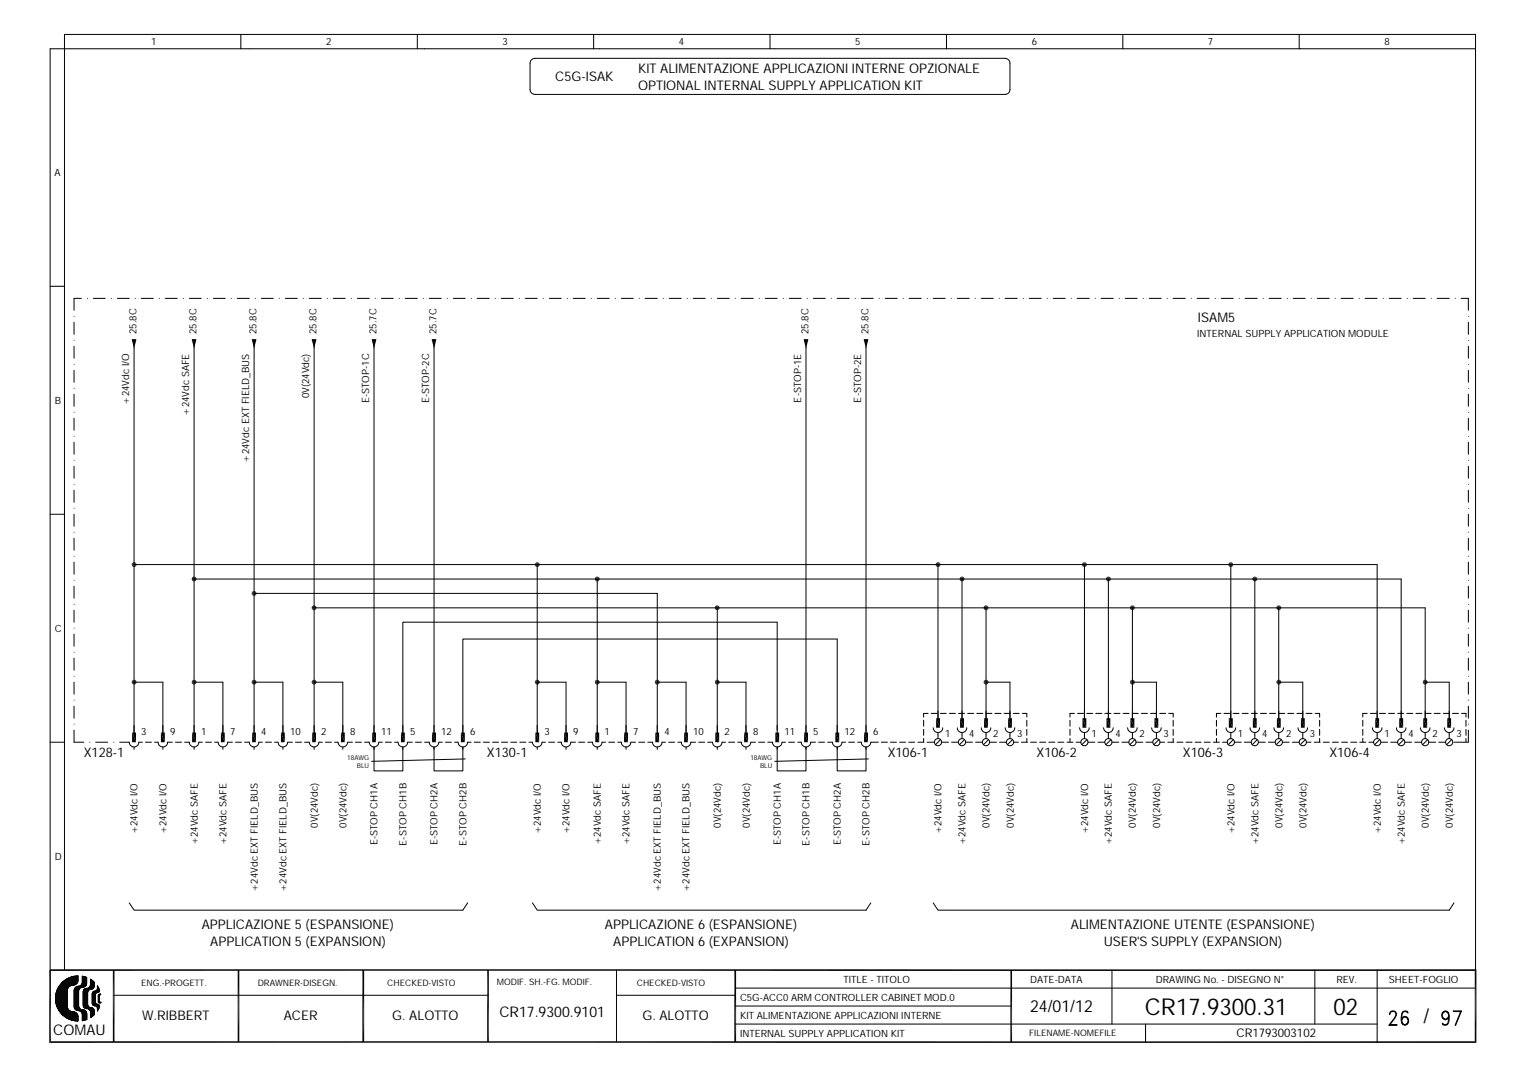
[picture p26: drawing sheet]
<svg xmlns="http://www.w3.org/2000/svg" width="297mm" height="210mm" viewBox="0 0 297 210" stroke-linecap="round" stroke-linejoin="round" font-family="sans-serif">
<defs><g id="words">
<g font-size="4.5">
<text x="222.9" y="197.5">CR17.9300.31</text>
<text x="259.6" y="197.5">02</text>
</g>
<text font-size="3.9" x="277.1" y="199.2">/</text>
<text font-size="3.2" x="200.5" y="197.1">24/01/12</text>
<g font-size="2.9">
<text x="10.4" y="201.5">COMAU</text>
<text x="97.2" y="198">CR17.9300.9101</text>
</g>
<g font-size="2.6">
<text x="108.1" y="15.8">C5G-ISAK</text>
<text x="124.2" y="14.2">KIT ALIMENTAZIONE APPLICAZIONI INTERNE OPZIONALE</text>
<text x="124.2" y="17.4">OPTIONAL INTERNAL SUPPLY APPLICATION KIT</text>
<text x="233.2" y="62.8">ISAM5</text>
<text x="16.3" y="147.3">X128-1</text>
<text x="94.8" y="147.3">X130-1</text>
<text x="172.8" y="147.3">X106-1</text>
<text x="201.8" y="147.3">X106-2</text>
<text x="230.3" y="147.3">X106-3</text>
<text x="258.8" y="147.3">X106-4</text>
<text x="39.3" y="180.9">APPLICAZIONE 5 (ESPANSIONE)</text>
<text x="40.9" y="184.2">APPLICATION 5 (EXPANSION)</text>
<text x="117.8" y="180.9">APPLICAZIONE 6 (ESPANSIONE)</text>
<text x="119.4" y="184.2">APPLICATION 6 (EXPANSION)</text>
<text x="208.5" y="180.9">ALIMENTAZIONE UTENTE (ESPANSIONE)</text>
<text x="214.9" y="184.2">USER'S SUPPLY (EXPANSION)</text>
<text x="27.7" y="198.7">W.RIBBERT</text>
<text x="55.2" y="198.7">ACER</text>
<text x="76.4" y="198.7">G. ALOTTO</text>
<text x="125.1" y="198.7">G. ALOTTO</text>
</g>
<text font-size="2.3" x="240.7" y="202">CR1793003102</text>
<g font-size="1.9">
<text x="29.4" y="8.8">1</text>
<text x="63.5" y="8.8">2</text>
<text x="97.8" y="8.8">3</text>
<text x="132.1" y="8.8">4</text>
<text x="166.5" y="8.8">5</text>
<text x="200.9" y="8.8">6</text>
<text x="235.2" y="8.8">7</text>
<text x="269.5" y="8.8">8</text>
<text x="10.6" y="34.3">A</text>
<text x="26.6" y="65" transform="rotate(-90 26.6 65)">25.8C</text>
<text x="38.2" y="65" transform="rotate(-90 38.2 65)">25.8C</text>
<text x="49.9" y="65" transform="rotate(-90 49.9 65)">25.8C</text>
<text x="61.6" y="65" transform="rotate(-90 61.6 65)">25.8C</text>
<text x="73.3" y="65" transform="rotate(-90 73.3 65)">25.7C</text>
<text x="85" y="65" transform="rotate(-90 85 65)">25.7C</text>
<text x="157.4" y="65" transform="rotate(-90 157.4 65)">25.8C</text>
<text x="169.1" y="65" transform="rotate(-90 169.1 65)">25.8C</text>
<text x="233.1" y="65.6">INTERNAL SUPPLY APPLICATION MODULE</text>
<text x="60.2" y="77.5" transform="rotate(-90 60.2 77.5)">0V(24Vdc)</text>
<text x="10.7" y="78.6">B</text>
<text x="25.2" y="78.8" transform="rotate(-90 25.2 78.8)">+24Vdc I/O</text>
<text x="36.9" y="81" transform="rotate(-90 36.9 81)">+24Vdc SAFE</text>
<text x="71.9" y="78.5" transform="rotate(-90 71.9 78.5)">E-STOP-1C</text>
<text x="83.6" y="78.5" transform="rotate(-90 83.6 78.5)">E-STOP-2C</text>
<text x="156" y="78.4" transform="rotate(-90 156 78.4)">E-STOP-1E</text>
<text x="167.7" y="78.4" transform="rotate(-90 167.7 78.4)">E-STOP-2E</text>
<text x="48.5" y="90.1" transform="rotate(-90 48.5 90.1)">+24Vdc EXT FIELD_BUS</text>
<text x="10.6" y="123">C</text>
<text x="27.5" y="143.1">3</text>
<text x="33.1" y="143.1">9</text>
<text x="39.2" y="143.1">1</text>
<text x="44.8" y="143.1">7</text>
<text x="50.9" y="143.1">4</text>
<text x="56.5" y="143.1">10</text>
<text x="62.5" y="143.1">2</text>
<text x="68.2" y="143.1">8</text>
<text x="74.2" y="143.1">11</text>
<text x="79.8" y="143.1">5</text>
<text x="85.9" y="143.1">12</text>
<text x="91.5" y="143.1">6</text>
<text x="106" y="143.1">3</text>
<text x="111.6" y="143.1">9</text>
<text x="117.7" y="143.1">1</text>
<text x="123.3" y="143.1">7</text>
<text x="129.3" y="143.1">4</text>
<text x="135" y="143.1">10</text>
<text x="141" y="143.1">2</text>
<text x="146.6" y="143.1">8</text>
<text x="152.7" y="143.1">11</text>
<text x="158.3" y="143.1">5</text>
<text x="164.4" y="143.1">12</text>
<text x="170" y="143.1">6</text>
<text x="184" y="143.6">1</text>
<text x="188.7" y="143.6">4</text>
<text x="193.4" y="143.6">2</text>
<text x="198" y="143.6">3</text>
<text x="212.5" y="143.6">1</text>
<text x="217.2" y="143.6">4</text>
<text x="221.8" y="143.6">2</text>
<text x="226.5" y="143.6">3</text>
<text x="241" y="143.6">1</text>
<text x="245.7" y="143.6">4</text>
<text x="250.4" y="143.6">2</text>
<text x="255" y="143.6">3</text>
<text x="269.5" y="143.6">1</text>
<text x="274.2" y="143.6">4</text>
<text x="278.8" y="143.6">2</text>
<text x="283.5" y="143.6">3</text>
<text x="61.8" y="161.2" transform="rotate(-90 61.8 161.2)">0V(24Vdc)</text>
<text x="67.5" y="161.2" transform="rotate(-90 67.5 161.2)">0V(24Vdc)</text>
<text x="140.3" y="161.2" transform="rotate(-90 140.3 161.2)">0V(24Vdc)</text>
<text x="145.9" y="161.2" transform="rotate(-90 145.9 161.2)">0V(24Vdc)</text>
<text x="192.7" y="161.2" transform="rotate(-90 192.7 161.2)">0V(24Vdc)</text>
<text x="197.3" y="161.2" transform="rotate(-90 197.3 161.2)">0V(24Vdc)</text>
<text x="221.1" y="161.2" transform="rotate(-90 221.1 161.2)">0V(24Vdc)</text>
<text x="225.8" y="161.2" transform="rotate(-90 225.8 161.2)">0V(24Vdc)</text>
<text x="249.7" y="161.2" transform="rotate(-90 249.7 161.2)">0V(24Vdc)</text>
<text x="254.3" y="161.2" transform="rotate(-90 254.3 161.2)">0V(24Vdc)</text>
<text x="278.2" y="161.2" transform="rotate(-90 278.2 161.2)">0V(24Vdc)</text>
<text x="282.8" y="161.2" transform="rotate(-90 282.8 161.2)">0V(24Vdc)</text>
<text x="10.7" y="167.4">D</text>
<text x="26.8" y="162.4" transform="rotate(-90 26.8 162.4)">+24Vdc I/O</text>
<text x="32.4" y="162.4" transform="rotate(-90 32.4 162.4)">+24Vdc I/O</text>
<text x="38.5" y="164.6" transform="rotate(-90 38.5 164.6)">+24Vdc SAFE</text>
<text x="44.1" y="164.6" transform="rotate(-90 44.1 164.6)">+24Vdc SAFE</text>
<text x="73.5" y="164.6" transform="rotate(-90 73.5 164.6)">E-STOP CH1A</text>
<text x="79.1" y="164.7" transform="rotate(-90 79.1 164.7)">E-STOP CH1B</text>
<text x="85.2" y="164.6" transform="rotate(-90 85.2 164.6)">E-STOP CH2A</text>
<text x="90.8" y="164.7" transform="rotate(-90 90.8 164.7)">E-STOP CH2B</text>
<text x="105.3" y="162.4" transform="rotate(-90 105.3 162.4)">+24Vdc I/O</text>
<text x="110.9" y="162.4" transform="rotate(-90 110.9 162.4)">+24Vdc I/O</text>
<text x="117" y="164.6" transform="rotate(-90 117 164.6)">+24Vdc SAFE</text>
<text x="122.6" y="164.6" transform="rotate(-90 122.6 164.6)">+24Vdc SAFE</text>
<text x="152" y="164.6" transform="rotate(-90 152 164.6)">E-STOP CH1A</text>
<text x="157.6" y="164.7" transform="rotate(-90 157.6 164.7)">E-STOP CH1B</text>
<text x="163.7" y="164.6" transform="rotate(-90 163.7 164.6)">E-STOP CH2A</text>
<text x="169.3" y="164.7" transform="rotate(-90 169.3 164.7)">E-STOP CH2B</text>
<text x="183.3" y="162.4" transform="rotate(-90 183.3 162.4)">+24Vdc I/O</text>
<text x="188" y="164.6" transform="rotate(-90 188 164.6)">+24Vdc SAFE</text>
<text x="211.8" y="162.4" transform="rotate(-90 211.8 162.4)">+24Vdc I/O</text>
<text x="216.5" y="164.6" transform="rotate(-90 216.5 164.6)">+24Vdc SAFE</text>
<text x="240.3" y="162.4" transform="rotate(-90 240.3 162.4)">+24Vdc I/O</text>
<text x="245" y="164.6" transform="rotate(-90 245 164.6)">+24Vdc SAFE</text>
<text x="268.8" y="162.4" transform="rotate(-90 268.8 162.4)">+24Vdc I/O</text>
<text x="273.5" y="164.6" transform="rotate(-90 273.5 164.6)">+24Vdc SAFE</text>
<text x="50.2" y="173.7" transform="rotate(-90 50.2 173.7)">+24Vdc EXT FIELD_BUS</text>
<text x="55.8" y="173.7" transform="rotate(-90 55.8 173.7)">+24Vdc EXT FIELD_BUS</text>
<text x="128.7" y="173.7" transform="rotate(-90 128.7 173.7)">+24Vdc EXT FIELD_BUS</text>
<text x="134.3" y="173.7" transform="rotate(-90 134.3 173.7)">+24Vdc EXT FIELD_BUS</text>
<text x="164.2" y="191.5">TITLE - TITOLO</text>
<text x="200.6" y="191.5">DATE-DATA</text>
<text x="225" y="191.5">DRAWING No. - DISEGNO N°</text>
<text x="260.2" y="191.5">REV.</text>
<text x="270.4" y="191.5">SHEET-FOGLIO</text>
<text x="144.1" y="195">C5G-ACC0 ARM CONTROLLER CABINET MOD.0</text>
<text x="144.1" y="198.5">KIT ALIMENTAZIONE APPLICAZIONI INTERNE</text>
<text x="144.1" y="202">INTERNAL SUPPLY APPLICATION KIT</text>
</g>
<g font-size="1.7">
<text x="27.5" y="191.9">ENG.-PROGETT.</text>
<text x="50.2" y="191.9">DRAWNER-DISEGN.</text>
<text x="75.4" y="191.9">CHECKED-VISTO</text>
<text x="96.7" y="191.7">MODIF. SH.-FG. MODIF.</text>
<text x="124" y="191.9">CHECKED-VISTO</text>
<text x="200.4" y="201.7">FILENAME-NOMEFILE</text>
</g>
<g font-size="1.3">
<text x="67.6" y="148">18AWG</text>
<text x="69.5" y="149.6">BLU</text>
<text x="146.1" y="148">18AWG</text>
<text x="148" y="149.6">BLU</text>
</g>
</g></defs>
<g fill="none" stroke="#000" stroke-width=".19">
<path d="M46.9 6.7v2.8M81.2 6.7v2.8M103.6 11.5l.5-.1h91.6a.95 .95 0 0 1 .9 .9v5.1a.94 .94 0 0 1-.9 1h-91.6a.95 .95 0 0 1-.9-1v-5.1zM115.6 6.7v2.8M149.9 6.7v2.8M184.3 6.7v2.8M218.6 6.7v2.8M252.9 6.7v2.8M287.3 9.5h-277.5v179.4M9.8 55.7h2.8M15.8 58.1h-1.4v2.3M17 58.1h.1"/>
<path d="M18.2 58.1h2.3M21.7 58.1h.1M22.8 58.1h2.4M26.3 58.1h.1M27.5 58.1h2.3M31 58.1h.1M32.2 58.1h2.3M35.7 58.1h.1M36.9 58.1h2.3M40.3 58.1h.1M41.5 58.1h2.4M45 58.1h.1"/>
<path d="M46.2 58.1h2.3M49.7 58.1h.1M50.9 58.1h2.3M54.4 58.1h.1M55.5 58.1h2.4M59 58.1h.1M60.2 58.1h2.3M63.7 58.1h.1M64.9 58.1h2.3M68.4 58.1h.1M69.6 58.1h2.3M73 58.1h.1"/>
<path d="M74.2 58.1h2.4M77.7 58.1h.1M78.9 58.1h2.3M82.4 58.1h.1M83.6 58.1h2.3M87.1 58.1h.1M88.2 58.1h2.4M91.7 58.1h.1M92.9 58.1h2.4M96.4 58.1h.1M97.6 58.1h2.3M101.1 58.1h.1"/>
<path d="M102.3 58.1h2.3M105.7 58.1h.1M106.9 58.1h2.4M110.4 58.1h.1M111.6 58.1h2.3M115.1 58.1h.1M116.3 58.1h2.3M119.8 58.1h.1M120.9 58.1h2.4M124.4 58.1h.1M125.6 58.1h2.4M129.1 58.1h.1"/>
<path d="M130.3 58.1h2.3M133.8 58.1h.1M135 58.1h2.3M138.5 58.1h.1M139.6 58.1h2.4M143.1 58.1h.1M144.3 58.1h2.3M147.8 58.1h.1M149 58.1h2.3M152.5 58.1h.1M153.6 58.1h2.4M157.1 58.1h.1"/>
<path d="M158.3 58.1h2.4M161.8 58.1h.1M163 58.1h2.3M166.5 58.1h.1M167.7 58.1h2.3M171.2 58.1h.1M172.3 58.1h2.4M175.8 58.1h.1M177 58.1h2.3M180.5 58.1h.1M181.7 58.1h2.3M185.2 58.1h.1"/>
<path d="M186.4 58.1h2.3M189.8 58.1h.1M191 58.1h2.4M194.5 58.1h.1M195.7 58.1h2.3M199.2 58.1h.1M200.4 58.1h2.3M203.9 58.1h.1M205 58.1h2.4M208.5 58.1h.1M209.7 58.1h2.3M213.2 58.1h.1"/>
<path d="M214.4 58.1h2.3M217.9 58.1h.1M219.1 58.1h2.3M222.5 58.1h.1M223.7 58.1h2.4M227.2 58.1h.1M228.4 58.1h2.3M231.9 58.1h.1M233.1 58.1h2.3M236.6 58.1h.1M237.7 58.1h2.4M241.2 58.1h.1"/>
<path d="M242.4 58.1h2.4M245.9 58.1h.1M247.1 58.1h2.3M250.6 58.1h.1M251.8 58.1h2.3M255.2 58.1h.1M256.4 58.1h2.4M259.9 58.1h.1M261.1 58.1h2.3M264.6 58.1h.1M265.8 58.1h2.3M269.3 58.1h.1"/>
<path d="M270.4 58.1h2.4M273.9 58.1h.1M275.1 58.1h2.4M278.6 58.1h.1M279.8 58.1h2.3M283.3 58.1h.1M284.5 58.1h1.4v2.3M14.4 75.6h.1M14.4 70.9h.1M14.4 66.3h.1M14.4 61.6h.1M14.4 62.8v2.3"/>
<path d="M14.4 67.4v2.4M14.4 72.1v2.3M14.4 76.8v2.3M26.1 67v76.1M37.8 67v76.1M49.5 67v76.1M61.2 67v76.1M72.8 67v76.1M84.5 67v76.1M156.9 67.4v75.7M168.6 67.4v75.7M285.9 62.8v2.3"/>
<path d="M285.9 67.4v2.4M285.9 72.1v2.3M285.9 76.8v2.3M285.9 75.6h.1M285.9 70.9h.1M285.9 66.3h.1M285.9 61.6h.1M14.4 99h.1M14.4 94.3h.1M14.4 89.6h.1M14.4 85h.1M14.4 80.3h.1"/>
<path d="M14.4 81.4v2.4M14.4 86.1v2.3M14.4 90.8v2.3M14.4 95.5v2.3M285.9 81.4v2.4M285.9 86.1v2.3M285.9 90.8v2.3M285.9 95.5v2.3M285.9 99h.1M285.9 94.3h.1M285.9 89.6h.1M285.9 85h.1"/>
<path d="M285.9 80.3h.1M9.8 100.1h2.8M14.4 117.7h.1M14.4 113h.1M14.4 108.3h.1M14.4 103.6h.1M14.4 100.1v2.4M14.4 104.8v2.3M14.4 109.5v2.3M14.4 114.1v2.4M14.4 118.8v2.4M26.1 109.9h242v30.4"/>
<path d="M37.8 112.7h235v27.6M49.5 115.5h78.5v27.6M61.2 118.4h216.3v21.9M104.6 109.9v33.2M116.3 112.7v30.4M139.6 118.4v24.7M182.6 109.9v30.4M187.3 112.7v27.6M192 118.4v21.9M211.1 109.9v30.4M215.8 112.7v27.6M220.5 118.4v21.9"/>
<path d="M239.6 109.9v30.4M244.3 112.7v27.6M248.9 118.4v21.9M285.9 100.1v2.4M285.9 104.8v2.3M285.9 109.5v2.3M285.9 114.1v2.4M285.9 118.8v2.4M285.9 117.7h.1M285.9 113h.1M285.9 108.3h.1M285.9 103.6h.1"/>
<path d="M14.4 136.3h.1M14.4 131.7h.1M14.4 127h.1M14.4 122.3h.1M14.4 123.5v2.3M14.4 128.2v2.3M14.4 132.8v2.4M14.4 137.5v2.3M26.1 132.8h5.6v10.3M37.8 132.8h5.6v10.3M49.5 132.8h5.6v10.3M61.2 132.8h5.5v10.3"/>
<path d="M104.6 132.8h5.6v10.3M116.3 132.8h5.6v10.3M128 132.8h5.6v10.3M139.6 132.8h5.6v10.3M180.7 138.9h-.9v.7M181.3 138.9h1.2M183 138.9h1.2M184.8 138.9h1.2M186.6 138.9h1.2M188.4 138.9h1.1M190.2 138.9h1.1M191.9 138.9h1.2"/>
<path d="M192 132.8h4.6v7.5M193.7 138.9h1.2M195.5 138.9h1.2M197.3 138.9h1.1M199 138.9h.9v.7M209.2 138.9h-.9v.7M209.8 138.9h1.1M211.6 138.9h1.1M213.3 138.9h1.2M215.1 138.9h1.2M216.9 138.9h1.1M218.7 138.9h1.1"/>
<path d="M220.4 138.9h1.2M220.5 132.8h4.6v7.5M222.2 138.9h1.2M224 138.9h1.1M225.8 138.9h1.1M227.5 138.9h.9v.7M237.7 138.9h-.9v.7M238.3 138.9h1.1M240.1 138.9h1.1M241.8 138.9h1.2M243.6 138.9h1.2M245.4 138.9h1.1"/>
<path d="M247.1 138.9h1.2M248.9 138.9h1.2M248.9 132.8h4.7v7.5M250.7 138.9h1.2M252.5 138.9h1.1M254.3 138.9h1.1M256 138.9h.9v.7M266.2 138.9h-.9v.7M266.8 138.9h1.1M268.5 138.9h1.2M270.3 138.9h1.2M272.1 138.9h1.2"/>
<path d="M273.9 138.9h1.1M275.7 138.9h1.1M277.4 138.9h1.2M277.5 132.8h4.6v7.5M279.2 138.9h1.2M281 138.9h1.2M282.7 138.9h1.2M284.5 138.9h.9v.7M285.9 123.5v2.3M285.9 128.2v2.3M285.9 132.8v2.4M285.9 137.5v2.3"/>
<path d="M285.9 136.3h.1M285.9 131.7h.1M285.9 127h.1M285.9 122.3h.1M9.8 144.5h2.8M14.4 142.2v2.3h1.9M14.4 141h.1M17.5 144.5h.1M18.6 144.5h2.4M22.1 144.5h.1M23.3 144.5h1.9a.93 .93 0 0 0 .9 1 .93 .93 0 0 0 .9-1h.7M26.1 145.5v.4"/>
<path d="M28.3 144.5h1.2M30.1 144.5h.7a.93 .93 0 0 0 .9 1 .93 .93 0 0 0 .9-1h.9M31.7 145.5v.4M34.2 144.5h1.1M35.9 144.5h1a.93 .93 0 0 0 .9 1 .93 .93 0 0 0 .9-1h.7M37.8 145.5v.4M40 144.5h1.2M41.8 144.5h.7a.93 .93 0 0 0 .9 1 .93 .93 0 0 0 .9-1h.9M43.4 145.5v.4M45.8 144.5h1.2M47.6 144.5h.9a.93 .93 0 0 0 1 1 .93 .93 0 0 0 .9-1h.7M49.5 145.5v.4"/>
<path d="M51.7 144.5h1.2M53.4 144.5h.7a.94 .94 0 0 0 1 1 .94 .94 0 0 0 .9-1h.9M55.1 145.5v.4M57.5 144.5h1.2M59.3 144.5h.9a.94 .94 0 0 0 .9 1 .94 .94 0 0 0 1-1h.7M61.2 145.5v.4M63.4 144.5h1.1M65.1 144.5h.7a.94 .94 0 0 0 .9 1 .94 .94 0 0 0 1-1h.9M66.7 145.5v.4M69.2 144.5h1.2M71 144.5h.9a.93 .93 0 0 0 .9 1 .93 .93 0 0 0 .9-1h.7M72.8 145.9v-.4v4.6h5.6v-4.6v.4"/>
<path d="M75 144.5h1.2M76.8 144.5h.7a.93 .93 0 0 0 .9 1 .93 .93 0 0 0 1-1h.9M78.4 142.6v-21.4h72.9v21.9M78.4 141.2v1.9M80.9 144.5h1.1M82.7 144.5h.9a.93 .93 0 0 0 .9 1 .93 .93 0 0 0 .9-1h.7M84.5 145.9v-.4v4.6h5.6v-4.6v.4M86.7 144.5h1.2M88.5 144.5h.7a.93 .93 0 0 0 .9 1 .93 .93 0 0 0 .9-1h.7M90.1 142.6v-18.2h72.9v18.7M90.1 141.2v1.9M90.6 147.8l-18.3 .4"/>
<path d="M92.3 144.5h1.2M94.1 144.5h1.2M95.9 144.5h1.1M97.6 144.5h1.2M99.4 144.5h1.2M101.2 144.5h1.2M103 144.5h.7a.93 .93 0 0 0 .9 1 .93 .93 0 0 0 .9-1h.7M104.6 145.5v.4M106.8 144.5h1.2M108.6 144.5h.7a.93 .93 0 0 0 .9 1 .93 .93 0 0 0 .9-1h.9M110.2 145.5v.4M112.6 144.5h1.2"/>
<path d="M114.4 144.5h.9a.93 .93 0 0 0 1 1 .93 .93 0 0 0 .9-1h.7M116.3 145.5v.4M118.5 144.5h1.2M120.3 144.5h.6a.93 .93 0 0 0 1 1 .93 .93 0 0 0 .9-1h.9M121.9 145.5v.4M124.3 144.5h1.2M126.1 144.5h.9a.93 .93 0 0 0 1 1 .93 .93 0 0 0 .9-1h.7M128 145.5v.4M130.2 144.5h1.1M132 144.5h.6a.93 .93 0 0 0 1 1 .93 .93 0 0 0 .9-1h.9M133.6 145.5v.4M136 144.5h1.2"/>
<path d="M137.8 144.5h.9a.94 .94 0 0 0 .9 1 .94 .94 0 0 0 1-1h.6M139.6 145.5v.4M141.8 144.5h1.2M143.6 144.5h.7a.94 .94 0 0 0 .9 1 .94 .94 0 0 0 1-1h.9M145.2 145.5v.4M147.7 144.5h1.2M149.5 144.5h.9a.94 .94 0 0 0 .9 1 .94 .94 0 0 0 1-1h.6M151.3 145.9v-.4v4.6h5.6v-4.6v.4M153.5 144.5h1.2M155.3 144.5h.7a.93 .93 0 0 0 .9 1 .93 .93 0 0 0 .9-1h.9M159.4 144.5h1.1M161.1 144.5h1a.93 .93 0 0 0 .9 1 .93 .93 0 0 0 .9-1h.7"/>
<path d="M163 145.9v-.4v4.6h5.6v-4.6v.4M165.2 144.5h1.2M167 144.5h.7a.93 .93 0 0 0 .9 1 .93 .93 0 0 0 .9-1h1.5M169.1 147.8l-18.3 .4M171.6 144.5h1.2M173.4 144.5h1.1M175.1 144.5h1.2M176.9 144.5h1.2M179.8 143.8l.1 .7h-1.2M179.8 140.2v1.2M179.8 142v1.2M180.5 144.5h1.4"/>
<path d="M181.7 141.7a.93 .93 0 0 0 .9 .9 .93 .93 0 0 0 .9-.9M182.6 142.6v1.2M183.1 144l-1 1M183.3 144.5h1.3M185.3 144.5h1.3M186.4 141.7a.93 .93 0 0 0 .9 .9 .93 .93 0 0 0 .9-.9M187.3 142.6v1.2M187.8 144l-1 1M188 144.5h1.3M189.9 144.5h1.4M191 141.7a.93 .93 0 0 0 1 .9 .93 .93 0 0 0 .9-.9M192 142.6v1.2"/>
<path d="M192.4 144l-.9 1M192.7 144.5h1.3M194.6 144.5h1.3M195.7 141.7a.94 .94 0 0 0 .9 .9 .94 .94 0 0 0 1-.9M196.6 142.6v1.2M197.1 144l-1 1M197.3 144.5h.9M198.8 144.5h1.2M199.9 140.2v1.2M199.9 142v1.2M199.9 143.8v.7M200.6 144.5h1.2"/>
<path d="M202.4 144.5h1.2M204.2 144.5h1.1M206 144.5h1.1M207.7 144.5h1.2M208.3 140.2v1.2M208.3 142v1.2M208.3 143.8v.7M209.5 144.5h.9M210.2 141.7a.94 .94 0 0 0 .9 .9 .94 .94 0 0 0 .9-.9M211.1 142.6v1.2M211.6 144l-1 1M211.8 144.5h1.3"/>
<path d="M213.7 144.5h1.4M214.8 141.7a.94 .94 0 0 0 1 .9 .94 .94 0 0 0 .9-.9M215.8 142.6v1.2M216.3 144l-1 1M216.5 144.5h1.3M218.4 144.5h1.4M219.5 141.7a.93 .93 0 0 0 1 .9 .93 .93 0 0 0 .9-.9M220.5 142.6v1.2M220.9 144l-.9 1M221.1 144.5h1.4M223.1 144.5h1.3M224.2 141.7a.93 .93 0 0 0 .9 .9 .93 .93 0 0 0 1-.9"/>
<path d="M225.1 142.6v1.2M225.6 144l-1 1M225.8 144.5h.9M227.4 144.5h1.1M228.4 140.2v1.2M228.4 142v1.2M228.4 143.8v.7M229.1 144.5h1.2M230.9 144.5h1.2M232.7 144.5h1.1M234.4 144.5h1.2M236.2 144.5h1.2"/>
<path d="M236.8 140.2v1.2M236.8 142v1.2M236.8 143.8v.7M238 144.5h.9M238.7 141.7a.93 .93 0 0 0 .9 .9 .93 .93 0 0 0 .9-.9M239.6 142.6v1.2M240.1 144l-1 1M240.3 144.5h1.3M242.3 144.5h1.3M243.4 141.7a.93 .93 0 0 0 .9 .9 .93 .93 0 0 0 .9-.9M244.3 142.6v1.2M244.8 144l-1 1"/>
<path d="M245 144.5h1.3M246.9 144.5h1.3M248 141.7a.94 .94 0 0 0 1 .9 .94 .94 0 0 0 .9-.9M248.9 142.6v1.2M249.4 144l-.9 1M249.7 144.5h1.3M251.6 144.5h1.3M252.7 141.7a.93 .93 0 0 0 .9 .9 .93 .93 0 0 0 1-.9M253.6 142.6v1.2M254.1 144l-1 1M254.3 144.5h.9M255.8 144.5h1.2"/>
<path d="M256.9 140.2v1.2M256.9 142v1.2M256.9 143.8v.7M257.6 144.5h1.2M259.4 144.5h1.2M261.2 144.5h1.1M263 144.5h1.1M264.7 144.5h1.2M265.3 140.2v1.2M265.3 142v1.2M265.3 143.8v.7M266.5 144.5h.9"/>
<path d="M267.2 141.7a.94 .94 0 0 0 .9 .9 .94 .94 0 0 0 .9-.9M268.1 142.6v1.2M268.6 144l-1 1M268.8 144.5h1.3M270.7 144.5h1.4M271.8 141.7a.93 .93 0 0 0 1 .9 .93 .93 0 0 0 .9-.9M272.8 142.6v1.2M273.3 144l-1 1M273.5 144.5h1.3M275.4 144.5h1.4M276.5 141.7a.93 .93 0 0 0 1 .9 .93 .93 0 0 0 .9-.9M277.5 142.6v1.2"/>
<path d="M277.9 144l-1 1M278.2 144.5h1.3M280.1 144.5h1.3M281.2 141.7a.94 .94 0 0 0 .9 .9 .94 .94 0 0 0 1-.9M282.1 142.6v1.2M282.6 144l-1 1M285.4 140.2v1.2M285.4 142v1.2M285.4 143.8v.7M285.9 142.2v2.3h-2.8M285.9 141h.1M25.2 175.8l.9 1.4h64l.9-1.4"/>
<path d="M103.7 175.8l.9 1.4h64l.9-1.4M181.7 175.8l.9 1.4h99.5l1-1.4M10.8 194l2.4 2.4-1.1 1.1M10.8 194.9l3.9 3.9M10.8 193.8l2.3 2.3M10.8 195.1l3.7 3.6M10.9 193.7l2.2 2.3M10.9 193.4l2.2 2.2M10.9 195.5l3.2 3.2M10.9 193.3l2.2 2.1M11 195.7l2.9 2.9M11 193l2.1 2.1"/>
<path d="M11.1 192.9l2 2M11.1 196l2.5 2.5M11.1 192.8l2 1.9M11.2 192.6l1.9 2-1.8 1.8M11.2 192.5l1.9 1.9M11.3 192.4l1.8 1.9-1.9 1.9M11.3 192.3l1.8 1.7M11.4 192.2l1.7 1.7M11.4 196.7l1.6 1.5 1.1-1.2 1.1 1M11.5 192.1l1.6 1.6M11.5 192l1.6 1.6-2.1 2.1M11.6 191.9l1.5 1.5"/>
<path d="M11.7 191.8l1.4 1.4M11.8 191.7l1.3 1.3M11.8 191.6l1.3 1.2M11.9 191.5l1.2 1.2M12 191.4l1.1 1.1M12.1 191.3l1.1 1.1-2.4 2.4M12.2 191.2l1.1 1.1M12.2 191.2l-.2 .2M12.3 191.1l1.1 1.1M12.4 191.1l1 1M12.4 191l1.1 1.1M12.6 188.9v-182.2h274.7v182.2"/>
<path d="M12.6 190.9l1 1.1M12.7 190.8l1 1.1M12.7 190.8l1.2 1.1M12.8 198.1l1.2-1.1 1.2 1.2M12.9 190.7l-1.5 1.4M13 190.6l1.2 1.2 1-1M13.1 190.6l1.2 1.2M13.1 196.2a1.2 1.2 0 0 0 1.2 .8M13.1 195.5l-1.5 1.5M13.1 195.3l-1.6 1.6M13.1 195.1l-1.6 1.7M13.1 195l-1.7 1.7"/>
<path d="M13.1 194.8l-1.8 1.7M13.1 194.4l-1.9 1.9 2.1 2.1 1.3-1.3M13.1 194.1l-2 2M13.1 193.9l-2 2.1M13.1 193.8l-2.1 2M13.1 193.4l-2.2 2.2M13.1 193.2l-2.2 2.2M13.1 193.1l-2.2 2.2 3.4 3.4 .9-.8M13.1 192.9l-2.2 2.2M13.1 192.7l-2.3 2.3M13.1 195.6l-1.4 1.5M13.1 195.8l-1.4 1.4"/>
<path d="M13.1 196l-1.3 1.2M13.1 196.2l-1.2 1.2M13.1 196.3l-1.1 1.1M13.2 190.5l1.3 1.3M13.3 190.5l-2.1 2M13.3 196.5l-1.1 1.1M13.3 190.5l1.3 1.3M13.3 196.6l-1 1.1-.4-.4M13.4 196.7l-1 1.1M13.4 190.4l1.3 1.3M13.5 196.8l-1.1 1M13.5 190.3l1.3 1.3"/>
<path d="M13.6 190.3l-2.5 2.5M13.6 196.8l-1 1.1M13.7 190.3l1.2 1.3M13.7 196.9l1.5 1.4M13.7 196.9l-1.1 1.1M13.9 196.9l-1.2 1.2M13.9 190.2l1.2 1.2M14.1 190.2l1 1-.5 .6M14.1 190.2l-3.2 3.1M14.2 190.1l1 1M14.3 197a.84 .84 0 0 1 .9 .9M14.3 191.8a1.24 1.24 0 0 0-1.2 .9v3.5"/>
<path d="M14.3 197l-1.2 1.3M14.4 197l.8 .8M14.4 194.9l.9 .8M14.4 195.2l1 .9-.6 .6M14.4 195.4l2.5 2.4M14.4 195.6l2.5 2.4M14.4 195.9l.9 .9M14.4 194.7l.9 .9M14.4 194.3l.9 .9M14.4 194.2l.9 .8M14.4 194l.9 .9M14.4 193.8l.9 .9"/>
<path d="M14.4 193l.9 .8M14.4 192.8l.9 .9M14.4 193.3l.9 .9M14.4 193.5l.9 .9M14.4 193.7l.9 .8M14.4 194.5l.9 .9M14.4 195l.9 .9M14.4 196.1l.8 .7M14.5 197l-1.3 1.3M14.5 192.7l.8 .8M14.5 190.1l.7 .7M14.5 192.5l.8 .8"/>
<path d="M14.5 190.1l-3.7 3.7M14.6 197.1l.5 .5M14.6 192.4l.7 .8M14.6 190.1l.6 .5M14.6 192.3l.7 .7M14.7 197.1l-1.3 1.3M14.7 190l-3.9 4M14.7 192.2l.6 .6M14.8 190l.4 .4M14.8 197.2l-1.3 1.3M14.8 192.2l.6 .5M14.9 192.1l-.4 .4"/>
<path d="M14.9 190l-4.1 4.2 4.4 4.3M14.9 197.3l-1.2 1.2M14.9 192.1l.5 .5M14.9 190l.3 .3M15 191.5l-1.2-1.3-2.8 2.9 2.1 2.2M15 197.4l-1.2 1.2M15 197.5l-1.1 1.1M15.1 190l-4.3 4.3 4.4 4.4M15.1 192.1l.4 .4M15.1 197.6l-1 1.1M15.1 190l.1 .1M15.1 192.1l-.6 .6"/>
<path d="M15.2 191l-.8 .8M15.2 197.7l-1 1M15.2 190.9a.88 .88 0 0 1-.9 .9M15.2 190.9v-.9a4.4 4.4 0 0 0-4.4 4.4 4.4 4.4 0 0 0 4.4 4.4v-.9M15.2 197.9h.1M15.2 190.6l-1.2 1.2-1.2-1.1M15.2 190.5l-1.5 1.5M15.2 190.3l-4.4 4.4 4.1 4.1 .3-.2M15.2 190.1l-4.4 4.4 4.3 4.3M15.2 190.9l-.9-.8-3.4 3.4 2.2 2.3M15.2 198l-.7 .7M15.2 198.2l-.6 .6"/>
<path d="M15.2 198.4l-.4 .4M15.2 198.7l-.1 .1M15.2 192l-.2 .1a.8 .8 0 0 0-.6 .7v3.2a.77 .77 0 0 0 .8 .8M15.2 196.8a.8 .8 0 0 1 .8 .8v1.1M15.2 192l.4 .4M15.3 195.8a.77 .77 0 0 0 .8 .8M15.3 193.3l-.9 .8M15.3 193.1l-.9 .9M15.3 193.4l-.9 .9M15.3 193.6l-.9 .9M15.3 193.8l-.9 .8M15.3 193.9l-.9 .9"/>
<path d="M15.3 194.3l-.9 .9M15.3 194.5l-.9 .8M15.3 194.6l-.9 .9M15.3 195.1l-.9 .9M15.3 195.5l-.8 .8 .4 .4 .5-.4M15.3 195.7l-.7 .7M15.3 194.8l-.9 .9 1.2 1.2M15.3 194.1l-.9 .9M15.3 195l-.9 .8M15.3 195.3l-.8 .9M15.3 195.8l-.7 .7M15.3 192.9l-.9 .9"/>
<path d="M15.3 192l-.9 .9M15.3 196l-.6 .6M15.4 192.7l-1 .9M15.4 192l.3 .3M15.5 196.4l-.4 .4M15.5 192l.3 .3M15.6 192l-1.2 1.1 .9 .9M15.6 196.4l-.4 .4M15.7 196.5l-.3 .3M15.7 191.9l.4 .3M15.8 196.5l1.1 1.2M15.8 196.6l-.3 .2"/>
<path d="M15.8 191.8l.5 .4M15.9 191.7l.5 .5 .4-.4M15.9 197.2l.5-.5 .4 .4-.8 .8M15.9 196.6l-.3 .3M15.9 197.2l1 1M16 191.6l.5 .5M16 196.6l.9 .9M16 191.4l.6 .6M16 190.1l.9 .8M16 197.6l.9 .9M16 197.5l.9 .9-.1 .2-.8-.8M16 198.2l.5 .4"/>
<path d="M16 198.3l.4 .4M16 198.5l.2 .2M16 191.3l.7 .7M16 191.1l.8 .7M16 198l.6 .6M16 198.7h.1M16 190.9l.8 .8M16 190.8l.9 .8M16 190.6l.9 .8M16 190.4l.9 .9M16 190.2l.9 .9M16.1 196.6a.8 .8 0 0 1 .8 .8v1.1"/>
<path d="M16.1 196.6l-.4 .4M16.1 192.2a.8 .8 0 0 0-.8 .8v2.8M16.2 193.1v2.8l.3 .4 .6 .1 .4 .3 .1 .4v1.1l.8-.6-.1-1-.2-.3-.4-.1M16.2 195.8l.6 .6 .4-.4M16.2 195.6l.8 .8M16.2 194.9l.9 .9M16.2 194.7l.9 .9M16.2 194.6l.9 .8M16.2 193.7l.9 .9-.9 .9M16.2 193.4l.9 .8-.9 .9M16.2 196.6l.7 .8-.9 .8M16.2 195.2l2.2 2.2"/>
<path d="M16.2 193.5l.9 .9M16.2 193.9l.9 .8M16.2 194l.9 .9M16.2 194.2l.9 .9M16.2 194.4l.9 .9M16.2 195.1l2.2 2.1M16.2 195.4l1.1 1.1M16.2 190.1l-.2 .2M16.2 193l.9 .9M16.2 192.9l.9 .8M16.3 196.6l-.5 .5M16.3 190.1l.6 .7"/>
<path d="M16.3 192.8l.8 .8-.9 .9M16.3 190.2l-.3 .3M16.4 192.7l.7 .7M16.5 192.6l.6 .6-.9 .9M16.5 196.7l-.5 .6M16.6 192.5l-.3 .3M16.6 192.5l.5 .6M16.6 196.8l-.6 .6M16.6 190.2l-.6 .6M16.7 196.9l-.7 .6M16.7 192.5l.5 .4M16.8 197l-.8 .7"/>
<path d="M16.8 192.5l-.6 .6M16.8 192.4l.5 .4M16.9 190.3l-.9-.2v1.2a.77 .77 0 0 1-.8 .7M16.9 190.3v1.1a.76 .76 0 0 1-.8 .8M16.9 191.5l-.7 .7M16.9 191.3l-.9 .9-.4-.3M16.9 190.8l-2.5 2.5M16.9 190.7l-1 .9M16.9 190.5l-.9 .8M16.9 190.3l-.9 .9M16.9 191.2l-1.2 1.1M16.9 191l-2.5 2.4"/>
<path d="M16.9 190.4l-.2-.1-.7 .7M16.9 190.6l-.4-.4-.5 .5M16.9 197.2l-.9 .9M16.9 198.5l-.9 .2M16.9 197.5l-.9 .9M16.9 197.7l-.9 .9M16.9 197.9l-.9 .8M16.9 198l-.7 .7M16.9 198.2l-.4 .4M17 192.4l-.8 .8M17 192.4l.3 .4M17.1 193.8l-.9 .8"/>
<path d="M17.1 193.9l-.9 .9M17.1 194.1l-.9 .9M17.1 195l-.9 .8M17.1 195.3l-.8 .8M17.1 195.5l-.7 .7M17.1 195.1l-.9 .9M17.1 194.8l-.9 .9M17.1 194.4l-.9 .9M17.1 193.4l-.9 .9M17.1 195.6l-.6 .7M17.1 195.8l-.5 .5-.3-.3M17.1 196.4l.3-.3 1 1"/>
<path d="M17.1 192.4l.3 .3M17.1 193l-.9 .9M17.2 195.9l-.5 .5M17.3 192.3l.3 .4M17.3 192.3l-1.1 1.1M17.3 196.1l-.3 .3M17.4 192.3l.3 .4M17.4 196.6l.5-.4 .4 .5M17.6 196.2l-.3 .3M17.6 192l.5 .5M17.6 191.8l.6 .6M17.6 191.1l.7 .8"/>
<path d="M17.6 198l.1 .1M17.6 197.7l.3 .3M17.6 197.5l.4 .4M17.6 197.9l.2 .1M17.7 190.7l.6 .8M17.7 196.2l.7 .7M17.7 192.7l.4-.2 .2-.3v-1l-.7-.5v1l-.1 .4-.4 .3-.6 .2-.3 .3v.3l.9 .8M17.7 192.7l-.4 .1-.2 .5v2.3l.2 .5 .4 .1M17.7 196.2l-.3 .3M17.9 190.9l-.3 .2M17.9 193.7l.7 .6-.7 .6 1.4 1.4M17.9 194.7l1.4 1.5"/>
<path d="M17.9 193.4l.7 .6M18 193.4l.3-.4 .4 .4M18 190.9l-.4 .4 .7 .7M18 196.3l-.5 .4 .9 .9M18 193.3l.6 .5-.7 .6 .7 .6-.6 .6M18.1 193.2l.5 .4M18.1 191l-.5 .5 .7 .7M18.1 196.3l-.5 .6M18.2 193.1l.4 .4M18.2 191.1l-.6 .6 .7 .6M18.2 196.4l-.6 .6 .7 .7M18.3 191.2l-.7 .6"/>
<path d="M18.3 196.5l-.7 .7 .6 .6M18.3 196.6l-.7 .7 .5 .5M18.3 191.3l-.8 .8 .5 .5M18.3 191.4l-2.1 2.2M18.3 191.6l-2.1 2.2M18.3 192.1l-.5 .5-.4-.4M18.3 191.8l-.9 .9M18.3 192l-.6 .7M18.3 191.4l-.5-.6-.2 .2 .7 .7M18.4 196.7h.1M18.4 196.8l-.8 .7M18.4 196.9l-.8 .8"/>
<path d="M18.4 197.1l-.8 .7M18.4 197.3l-.8 .7M18.4 197.5l-.7 .6M18.4 193l.4 .3M18.5 193a.51 .51 0 0 0-.6 .5v1.8a.57 .57 0 0 0 .7 .6l.3 .2 .1 .7M18.5 193l-.6 .6 .7 .6M18.6 195.1l.1 .3 .6 .3 .1 .4M18.6 194.5l-.7 .6 1.3 1.3M18.6 194.8l-.6 .7 .3 .3M18.6 193.6l-.7 .6 .7 .7M18.6 194.1l-.7 .7M18.6 194l-.7 .6 .7 .6"/>
<path d="M18.6 195.2l-.5 .5M18.6 195.8l.3-.2 .5 .4M18.6 193l.3 .3M18.6 195.3l-.4 .4M18.7 195.4l-.4 .4M18.7 192.9l.3 .4M18.8 195.5l-.4 .3M18.8 192.8l.4 .4M18.9 192.8l.4 .3M18.9 192.7l.4 .3-.2 .2M19 192.5a.51 .51 0 0 1-.5 .5M19 192.5v-.5a.9 .9 0 0 1 .3 1l-.7 .5v1.6"/>
<path d="M19 196.3l.2 .2M19 192.5l.4 .4M19 196.8h.1M19 192.3l.4 .4M19 192.1l.2 .3M19 192h.1M19 192.1v.1M19 195.6l-.3 .3M19.1 195.6l.3 .2M19.1 192.2l-.1 .2M19.1 193.9v1.2l.3 .2h.2v-.2M19.1 195.1l.2 .2 .2-.2"/>
<path d="M19.1 194.7l.3 .3M19.1 194.9l.4 .4 .1-.2M19.1 194l.3 .2-.3 .2M19.1 194.4l.3 .2M19.1 193.9l.3 .2M19.2 195.6l-.4 .4M19.2 192.3l-.2 .2M19.2 196.4l-.2 .3M19.2 192.4l-1.3 1.3M19.3 192.5l-1.4 1.4 .7 .6M19.3 195.7l-.4 .4M19.3 192.7l-1.4 1.4 .7 .6-.7 .6 .6 .5"/>
<path d="M19.3 195.8l-.4 .4M19.4 193.8v1.3h.2M19.4 193.9l-.3 .2M19.4 194.6l-.3 .2M19.4 196.1l-.4 .4 .1 .1M19.4 194l-.3 .2 .3 .3M19.4 195.1l-.2 .1M19.4 194.4l-.3 .2 .3 .2M19.4 194.7l-.3 .3M19.4 194.9l-.3 .2M19.4 193.6h.2M19.4 196.1l-.4 .7"/>
<path d="M19.4 193.8l-.2-.2v.1l.2 .2M19.4 192.8l-.5 .5M19.4 195.9l-.4 .4M19.5 195.1l.1 .1M19.6 193.7v-.1a.33 .33 0 0 0-.5 .3M19.6 193.7l-.2 .1M19.6 193.6h-.1l-.4 .3M22.1 193.8h72.9M120 188.9v14M120 193.8h23.1M143.1 199.4h125M143.1 192.4h144.2"/>
<path d="M143.1 195.9h53.8M216.5 188.9v10.5M223 199.4v3.5M256 188.9v10.5M268.1 188.9v14M270.5 199.5h1.5v.1h-1.6l1-1.3a.83 .83 0 0 0 0-1.3l-.7 .1-.1 .4h-.1l.2-.5 .7-.2a.69 .69 0 0 1 .3 1.1l-1.2 1.7M272.9 199l.2 .4 .4 .1 .4-.1 .2-.4M272.9 198.6l.2-.4 .4-.2 .4 .2 .2 .4M273.1 197.1l.4-.1 .5 .1M273.2 197a2.94 2.94 0 0 0-.2 2.2l.3 .3M273.3 198l-.3 .3-.1 .4M273.7 198a.82 .82 0 0 1 .4 .8 .82 .82 0 0 1-.4 .7"/>
<path d="M273.9 197l.2 .2a.66 .66 0 0 0-1-.2 2.49 2.49 0 0 0 0 2.5 .81 .81 0 0 0 1.1-.7 .81 .81 0 0 0-1.1-.8l-.2 .3M280.8 197.9l.2 .4 .3 .1 .5-.1 .2-.4M280.8 197.5l.2-.4 .3-.1 .5 .1 .2 .4M280.9 199.4l.3 .1 .6-.1M281.2 197a.82 .82 0 0 0-.4 .7 .82 .82 0 0 0 .4 .7M281.6 197l.3 .2a2.89 2.89 0 0 1-.2 2.3M282 198.2a.68 .68 0 0 1-.6 .4 .68 .68 0 0 1-.6-.4 .79 .79 0 0 1 .1-1.2 .79 .79 0 0 1 1.1 .2 3 3 0 0 1-.2 2.3 .65 .65 0 0 1-1-.3l.2 .3M282 197.8l-.1 .4-.3 .2M284.4 196.8l-1.1 2.8 1.2-2.8h-1.6v.2h1.5"/>
<circle cx="182.6" cy="144.5" r=".7"/>
<circle cx="187.3" cy="144.5" r=".7"/>
<circle cx="192" cy="144.5" r=".7"/>
<circle cx="196.6" cy="144.5" r=".7"/>
<circle cx="211.1" cy="144.5" r=".7"/>
<circle cx="215.8" cy="144.5" r=".7"/>
<circle cx="220.5" cy="144.5" r=".7"/>
<circle cx="225.1" cy="144.5" r=".7"/>
<circle cx="239.6" cy="144.5" r=".7"/>
<circle cx="244.3" cy="144.5" r=".7"/>
<circle cx="249" cy="144.5" r=".7"/>
<circle cx="253.6" cy="144.5" r=".7"/>
<circle cx="268.1" cy="144.5" r=".7"/>
<circle cx="272.8" cy="144.5" r=".7"/>
<circle cx="277.5" cy="144.5" r=".7"/>
<circle cx="282.1" cy="144.5" r=".7"/>
</g>
<g fill="#000">
<path d="M25.6 66h1l-.5 1.9zM37.3 66h.9l-.4 1.9zM49 66h.9l-.4 1.9zM60.7 66h.9l-.4 1.9zM72.3 66h1l-.5 1.9zM84 66h1l-.5 1.9zM156.4 66h1l-.5 1.9zM168.1 66h1l-.5 1.9zM25.6 109.9l.9 .2h-.8zM25.6 109.9h1l-.1 .2zM25.7 109.8l.9 .1h-1zM25.7 109.8h.8l.1 .1z"/>
<path d="M25.7 110.1l.7 .2h-.6zM25.7 110.1h.8l-.1 .2zM25.8 109.6l.7 .2h-.8zM25.8 109.6h.6l.1 .2zM25.8 110.3l.5 .1zM25.8 110.3h.6l-.1 .1zM25.8 109.6l.1-.1 .5 .1zM25.9 109.5l.5 .1zM25.9 110.4h.4zM25.9 109.5h.4zM37.3 112.7l.9 .2h-.8zM37.3 112.7h.9v.2z"/>
<path d="M37.4 112.6l.8 .1h-.9zM37.4 112.6h.8v.1zM37.4 112.9l.7 .2h-.7zM37.4 112.9h.8l-.1 .2zM37.4 112.4l.8 .2h-.8zM37.4 112.4h.7l.1 .2zM37.4 113.1l.6 .1zM37.4 113.1h.7l-.1 .1zM37.4 112.4l.2-.1 .5 .1zM37.6 112.3l.5 .1zM37.6 113.2h.4zM37.6 112.3h.4z"/>
<path d="M49 115.5l.9 .2h-.9zM49 115.5h.9v.2zM49 115.4l.9 .1h-.9zM49 115.4h.9v.1zM49 115.7l.8 .2h-.7zM49 115.7h.9l-.1 .2zM49.1 115.2l.8 .2h-.9zM49.1 115.2h.7l.1 .2zM49.1 115.9l.5 .1zM49.1 115.9h.7l-.2 .1zM49.1 115.2l.2-.1 .5 .1zM49.3 115.1l.5 .1z"/>
<path d="M49.3 116h.3zM49.3 115.1h.3zM60.7 118.4l.9 .1h-.9zM60.7 118.4h.9v.1zM60.7 118.2l.9 .2h-.9zM60.7 118.2h.9v.2zM60.7 118.5l.8 .2h-.7zM60.7 118.5h.9l-.1 .2zM60.8 118l.8 .2h-.9zM60.8 118h.7l.1 .2zM60.8 118.7l.5 .1zM60.8 118.7h.7l-.2 .1z"/>
<path d="M60.8 118l.2-.1 .5 .1zM61 117.9l.5 .1zM61 118.8h.3zM61 117.9h.3zM104.1 109.9l.9 .2h-.8zM104.1 109.9h1l-.1 .2zM104.2 109.8l.9 .1h-1zM104.2 109.8h.8l.1 .1zM104.2 110.1l.7 .2h-.6zM104.2 110.1h.8l-.1 .2zM104.3 109.6l.7 .2h-.8zM104.3 109.6h.6l.1 .2z"/>
<path d="M104.3 110.3l.5 .1zM104.3 110.3h.6l-.1 .1zM104.3 109.6l.1-.1 .5 .1zM104.4 109.5l.5 .1zM104.4 110.4h.4zM104.4 109.5h.4zM115.8 112.7l.9 .2h-.9zM115.8 112.7h.9v.2zM115.8 112.6l.9 .1h-.9zM115.8 112.6h.9v.1zM115.8 112.9l.8 .2h-.7zM115.8 112.9h.9l-.1 .2z"/>
<path d="M115.9 112.4l.8 .2h-.9zM115.9 112.4h.7l.1 .2zM115.9 113.1l.5 .1zM115.9 113.1h.7l-.2 .1zM115.9 112.4l.2-.1 .5 .1zM116.1 112.3l.5 .1zM116.1 113.2h.3zM116.1 112.3h.3zM139.2 118.4l.9 .1h-.9zM139.2 118.4h.9v.1zM139.2 118.2l.9 .2h-.9zM139.2 118.2h.9v.2z"/>
<path d="M139.2 118.5l.8 .2h-.7zM139.2 118.5h.9l-.1 .2zM139.3 118l.8 .2h-.9zM139.3 118h.7l.1 .2zM139.3 118.7l.5 .1zM139.3 118.7h.7l-.2 .1zM139.3 118l.1-.1 .6 .1zM139.4 117.9l.6 .1zM139.4 118.8h.4zM139.4 117.9h.4zM182.1 109.9l.9 .2h-.8zM182.1 109.9h1l-.1 .2z"/>
<path d="M182.2 109.8l.9 .1h-1zM182.2 109.8h.8l.1 .1zM182.2 110.1l.7 .2h-.6zM182.2 110.1h.8l-.1 .2zM182.3 109.6l.7 .2h-.8zM182.3 109.6h.6l.1 .2zM182.3 110.3l.5 .1zM182.3 110.3h.6l-.1 .1zM182.3 109.6l.1-.1 .5 .1zM182.4 109.5l.5 .1zM182.4 110.4h.4zM182.4 109.5h.4z"/>
<path d="M186.8 112.7l.9 .2h-.8zM186.8 112.7h.9v.2zM186.9 112.6l.8 .1h-.9zM186.9 112.6h.8v.1zM186.9 112.9l.7 .2h-.7zM186.9 112.9h.8l-.1 .2zM186.9 112.4l.8 .2h-.8zM186.9 112.4h.7l.1 .2zM186.9 113.1l.6 .1zM186.9 113.1h.7l-.1 .1zM186.9 112.4l.2-.1 .5 .1zM187.1 112.3l.5 .1z"/>
<path d="M187.1 113.2h.4zM187.1 112.3h.4zM191.5 118.4l.9 .1h-.9zM191.5 118.4h.9v.1zM191.5 118.2l.9 .2h-.9zM191.5 118.2h.9v.2zM191.5 118.5l.8 .2h-.7zM191.5 118.5h.9l-.1 .2zM191.6 118l.8 .2h-.9zM191.6 118h.7l.1 .2zM191.6 118.7l.5 .1zM191.6 118.7h.7l-.2 .1z"/>
<path d="M191.6 118l.2-.1 .5 .1zM191.8 117.9l.5 .1zM191.8 118.8h.3zM191.8 117.9h.3zM210.7 109.9l.8 .2h-.8zM210.7 109.9h.9l-.1 .2zM210.7 109.8l.9 .1h-.9zM210.7 109.8h.8l.1 .1zM210.7 110.1l.7 .2h-.6zM210.7 110.1h.8l-.1 .2zM210.8 109.6l.7 .2h-.8zM210.8 109.6h.6l.1 .2z"/>
<path d="M210.8 110.3l.5 .1zM210.8 110.3h.6l-.1 .1zM210.8 109.6l.1-.1 .5 .1zM210.9 109.5l.5 .1zM210.9 110.4h.4zM210.9 109.5h.4zM215.3 112.7l.9 .2h-.9zM215.3 112.7h.9v.2zM215.3 112.6l.9 .1h-.9zM215.3 112.6h.9v.1zM215.3 112.9l.8 .2h-.6zM215.3 112.9h.9l-.1 .2z"/>
<path d="M215.5 112.4l.7 .2h-.9zM215.5 112.4h.6l.1 .2zM215.5 113.1l.5 .1zM215.5 113.1h.6l-.1 .1zM215.5 112.4l.1-.1 .5 .1zM215.6 112.3l.5 .1zM215.6 113.2h.4zM215.6 112.3h.4zM220 118.4l.9 .1h-.9zM220 118.4h.9v.1zM220 118.2l.9 .2h-.9zM220 118.2h.9v.2z"/>
<path d="M220 118.5l.8 .2h-.7zM220 118.5h.9l-.1 .2zM220.1 118l.8 .2h-.9zM220.1 118h.7l.1 .2zM220.1 118.7l.5 .1zM220.1 118.7h.7l-.2 .1zM220.1 118l.2-.1 .5 .1zM220.3 117.9l.5 .1zM220.3 118.8h.3zM220.3 117.9h.3zM239.1 109.9l.9 .2h-.8zM239.1 109.9h1l-.1 .2z"/>
<path d="M239.2 109.8l.9 .1h-1zM239.2 109.8h.8l.1 .1zM239.2 110.1l.7 .2h-.6zM239.2 110.1h.8l-.1 .2zM239.3 109.6l.7 .2h-.8zM239.3 109.6h.6l.1 .2zM239.3 110.3l.5 .1zM239.3 110.3h.6l-.1 .1zM239.3 109.6l.1-.1 .5 .1zM239.4 109.5l.5 .1zM239.4 110.4h.4zM239.4 109.5h.4z"/>
<path d="M243.8 112.7l.9 .2h-.9zM243.8 112.7h1l-.1 .2zM243.8 112.6l1 .1h-1zM243.8 112.6h.9l.1 .1zM243.8 112.9l.8 .2h-.7zM243.8 112.9h.9l-.1 .2zM243.9 112.4l.8 .2h-.9zM243.9 112.4h.7l.1 .2zM243.9 113.1l.6 .1zM243.9 113.1h.7l-.1 .1zM243.9 112.4l.2-.1 .5 .1zM244.1 112.3l.5 .1z"/>
<path d="M244.1 113.2h.4zM244.1 112.3h.4zM248.5 118.4l.9 .1h-.9zM248.5 118.4h.9v.1zM248.5 118.2l.9 .2h-.9zM248.5 118.2h.9v.2zM248.5 118.5l.8 .2h-.7zM248.5 118.5h.9l-.1 .2zM248.6 118l.8 .2h-.9zM248.6 118h.7l.1 .2zM248.6 118.7l.5 .1zM248.6 118.7h.7l-.2 .1z"/>
<path d="M248.6 118l.2-.1 .5 .1zM248.8 117.9l.5 .1zM248.8 118.8h.3zM248.8 117.9h.3zM25.6 132.8l.9 .2h-.8zM25.6 132.8h1l-.1 .2zM25.7 132.6l.9 .2h-1zM25.7 132.6h.8l.1 .2zM25.7 133l.7 .2h-.6zM25.7 133h.8l-.1 .2zM25.8 132.5l.7 .1h-.8zM25.8 132.5h.6l.1 .1z"/>
<path d="M25.8 133.2l.5 .1zM25.8 133.2h.6l-.1 .1zM25.8 132.5l.1-.1 .5 .1zM25.9 132.4l.5 .1zM25.9 133.3h.4zM25.9 132.4h.4zM37.3 132.8l.9 .2h-.8zM37.3 132.8h.9v.2zM37.4 132.6l.8 .2h-.9zM37.4 132.6h.8v.2zM37.4 133l.7 .2h-.7zM37.4 133h.8l-.1 .2z"/>
<path d="M37.4 132.5l.8 .1h-.8zM37.4 132.5h.7l.1 .1zM37.4 133.2l.6 .1zM37.4 133.2h.7l-.1 .1zM37.4 132.5l.2-.1 .5 .1zM37.6 132.4l.5 .1zM37.6 133.3h.4zM37.6 132.4h.4zM49 132.8l.9 .2h-.9zM49 132.8h.9v.2zM49 132.6l.9 .2h-.9zM49 132.6h.9v.2z"/>
<path d="M49 133l.8 .2h-.7zM49 133h.9l-.1 .2zM49.1 132.5l.8 .1h-.9zM49.1 132.5h.7l.1 .1zM49.1 133.2l.5 .1zM49.1 133.2h.7l-.2 .1zM49.1 132.5l.2-.1 .5 .1zM49.3 132.4l.5 .1zM49.3 133.3h.3zM49.3 132.4h.3zM60.7 132.8l.9 .2h-.9zM60.7 132.8h.9v.2z"/>
<path d="M60.7 132.6l.9 .2h-.9zM60.7 132.6h.9v.2zM60.7 133l.8 .2h-.7zM60.7 133h.9l-.1 .2zM60.8 132.5l.8 .1h-.9zM60.8 132.5h.7l.1 .1zM60.8 133.2l.5 .1zM60.8 133.2h.7l-.2 .1zM60.8 132.5l.2-.1 .5 .1zM61 132.4l.5 .1zM61 133.3h.3zM61 132.4h.3z"/>
<path d="M104.1 132.8l.9 .2h-.8zM104.1 132.8h1l-.1 .2zM104.2 132.6l.9 .2h-1zM104.2 132.6h.8l.1 .2zM104.2 133l.7 .2h-.6zM104.2 133h.8l-.1 .2zM104.3 132.5l.7 .1h-.8zM104.3 132.5h.6l.1 .1zM104.3 133.2l.5 .1zM104.3 133.2h.6l-.1 .1zM104.3 132.5l.1-.1 .5 .1zM104.4 132.4l.5 .1z"/>
<path d="M104.4 133.3h.4zM104.4 132.4h.4zM115.8 132.8l.9 .2h-.9zM115.8 132.8h.9v.2zM115.8 132.6l.9 .2h-.9zM115.8 132.6h.9v.2zM115.8 133l.8 .2h-.7zM115.8 133h.9l-.1 .2zM115.9 132.5l.8 .1h-.9zM115.9 132.5h.7l.1 .1zM115.9 133.2l.5 .1zM115.9 133.2h.7l-.2 .1z"/>
<path d="M115.9 132.5l.2-.1 .5 .1zM116.1 132.4l.5 .1zM116.1 133.3h.3zM116.1 132.4h.3zM127.5 132.8l.9 .2h-.9zM127.5 132.8h.9v.2zM127.5 132.6l.9 .2h-.9zM127.5 132.6h.9v.2zM127.5 133l.8 .2h-.7zM127.5 133h.9l-.1 .2zM127.6 132.5l.8 .1h-.9zM127.6 132.5h.7l.1 .1z"/>
<path d="M127.6 133.2l.5 .1zM127.6 133.2h.7l-.2 .1zM127.6 132.5l.2-.1 .5 .1zM127.8 132.4l.5 .1zM127.8 133.3h.3zM127.8 132.4h.3zM139.2 132.8l.9 .2h-.9zM139.2 132.8h.9v.2zM139.2 132.6l.9 .2h-.9zM139.2 132.6h.9v.2zM139.2 133l.8 .2h-.7zM139.2 133h.9l-.1 .2z"/>
<path d="M139.3 132.5l.8 .1h-.9zM139.3 132.5h.7l.1 .1zM139.3 133.2l.5 .1zM139.3 133.2h.7l-.2 .1zM139.3 132.5l.1-.1 .6 .1zM139.4 132.4l.6 .1zM139.4 133.3h.4zM139.4 132.4h.4zM191.5 132.8l.9 .2h-.9zM191.5 132.8h.9v.2zM191.5 132.6l.9 .2h-.9zM191.5 132.6h.9v.2z"/>
<path d="M191.5 133l.8 .2h-.7zM191.5 133h.9l-.1 .2zM191.6 132.5l.8 .1h-.9zM191.6 132.5h.7l.1 .1zM191.6 133.2l.5 .1zM191.6 133.2h.7l-.2 .1zM191.6 132.5l.2-.1 .5 .1zM191.8 132.4l.5 .1zM191.8 133.3h.3zM191.8 132.4h.3zM220 132.8l.9 .2h-.9zM220 132.8h.9v.2z"/>
<path d="M220 132.6l.9 .2h-.9zM220 132.6h.9v.2zM220 133l.8 .2h-.7zM220 133h.9l-.1 .2zM220.1 132.5l.8 .1h-.9zM220.1 132.5h.7l.1 .1zM220.1 133.2l.5 .1zM220.1 133.2h.7l-.2 .1zM220.1 132.5l.2-.1 .5 .1zM220.3 132.4l.5 .1zM220.3 133.3h.3zM220.3 132.4h.3z"/>
<path d="M248.5 132.8l.9 .2h-.9zM248.5 132.8h.9v.2zM248.5 132.6l.9 .2h-.9zM248.5 132.6h.9v.2zM248.5 133l.8 .2h-.7zM248.5 133h.9l-.1 .2zM248.6 132.5l.8 .1h-.9zM248.6 132.5h.7l.1 .1zM248.6 133.2l.5 .1zM248.6 133.2h.7l-.2 .1zM248.6 132.5l.2-.1 .5 .1zM248.8 132.4l.5 .1z"/>
<path d="M248.8 133.3h.3zM248.8 132.4h.3zM277 132.8l.9 .2h-.9zM277 132.8h.9v.2zM277 132.6l.9 .2h-.9zM277 132.6h.9v.2zM277 133l.8 .2h-.7zM277 133h.9l-.1 .2zM277.1 132.5l.8 .1h-.9zM277.1 132.5h.7l.1 .1zM277.1 133.2l.5 .1zM277.1 133.2h.7l-.2 .1z"/>
<path d="M277.1 132.5l.2-.1 .5 .1zM277.3 132.4l.5 .1zM277.3 133.3h.3zM277.3 132.4h.3zM25.7 142.6l.8 1.9h-.8zM25.7 142.6h.8v1.9zM31.3 142.6l.8 1.9h-.8zM31.3 142.6h.8v1.9zM37.4 142.6l.8 1.9h-.8zM37.4 142.6h.8v1.9zM43 142.6l.8 1.9h-.8zM43 142.6h.8v1.9z"/>
<path d="M49.1 142.6l.7 1.9h-.7zM49.1 142.6h.7v1.9zM54.7 142.6l.7 1.9h-.7zM54.7 142.6h.7v1.9zM60.8 142.6l.7 1.9h-.7zM60.8 142.6h.7v1.9zM66.4 142.6l.7 1.9h-.7zM66.4 142.6h.7v1.9zM72.5 142.6l.7 1.9h-.7zM72.5 142.6h.7v1.9zM78.1 142.6l.7 1.9h-.7zM78.1 142.6h.7v1.9z"/>
<path d="M84.1 142.6l.8 1.9h-.8zM84.1 142.6h.8v1.9zM89.7 142.6l.8 1.9h-.8zM89.7 142.6h.8v1.9zM104.2 142.6l.8 1.9h-.8zM104.2 142.6h.8v1.9zM109.8 142.6l.8 1.9h-.8zM109.8 142.6h.8v1.9zM115.9 142.6l.7 1.9h-.7zM115.9 142.6h.7v1.9zM121.5 142.6l.8 1.9h-.8zM121.5 142.6h.8v1.9z"/>
<path d="M127.6 142.6l.7 1.9h-.7zM127.6 142.6h.7v1.9zM133.2 142.6l.7 1.9h-.7zM133.2 142.6h.7v1.9zM139.3 142.6l.7 1.9h-.7zM139.3 142.6h.7v1.9zM144.9 142.6l.7 1.9h-.7zM144.9 142.6h.7v1.9zM150.9 142.6l.8 1.9h-.8zM150.9 142.6h.8v1.9zM156.5 142.6l.8 1.9h-.8zM156.5 142.6h.8v1.9z"/>
<path d="M162.6 142.6l.8 1.9h-.8zM162.6 142.6h.8v1.9zM168.2 142.6l.8 1.9h-.8zM168.2 142.6h.8v1.9zM182.2 139.8l.8 1.9h-.8zM182.2 139.8h.8v1.9zM186.9 139.8l.8 1.9h-.8zM186.9 139.8h.8v1.9zM191.6 139.8l.7 1.9h-.7zM191.6 139.8h.7v1.9zM196.3 139.8l.7 1.9h-.7zM196.3 139.8h.7v1.9z"/>
<path d="M210.7 139.8l.8 1.9h-.8zM210.7 139.8h.8v1.9zM215.4 139.8l.8 1.9h-.8zM215.4 139.8h.8v1.9zM220.1 139.8l.7 1.9h-.7zM220.1 139.8h.7v1.9zM224.7 139.8l.8 1.9h-.8zM224.7 139.8h.8v1.9zM239.2 139.8l.8 1.9h-.8zM239.2 139.8h.8v1.9zM243.9 139.8l.7 1.9h-.7zM243.9 139.8h.7v1.9z"/>
<path d="M248.6 139.8l.7 1.9h-.7zM248.6 139.8h.7v1.9zM253.3 139.8l.7 1.9h-.7zM253.3 139.8h.7v1.9zM267.7 139.8l.8 1.9h-.8zM267.7 139.8h.8v1.9zM272.4 139.8l.8 1.9h-.8zM272.4 139.8h.8v1.9zM277.1 139.8l.7 1.9h-.7zM277.1 139.8h.7v1.9zM281.7 139.8l.8 1.9h-.8zM281.7 139.8h.8v1.9z"/>
</g>
<path d="M22.1 188.9v14M46.4 188.9v14M95 188.9v14M196.9 188.9v14M287.3 188.7v14.4M287.4 188.9h-277.6l-.1 14.2M9.6 202.9h277.8" fill="none" stroke="#000" stroke-width=".32"/>
<path d="M70.7 188.9v14M143.1 188.9v14" fill="none" stroke="#000" stroke-width=".34"/>
<use href="#words"/>
</svg>
